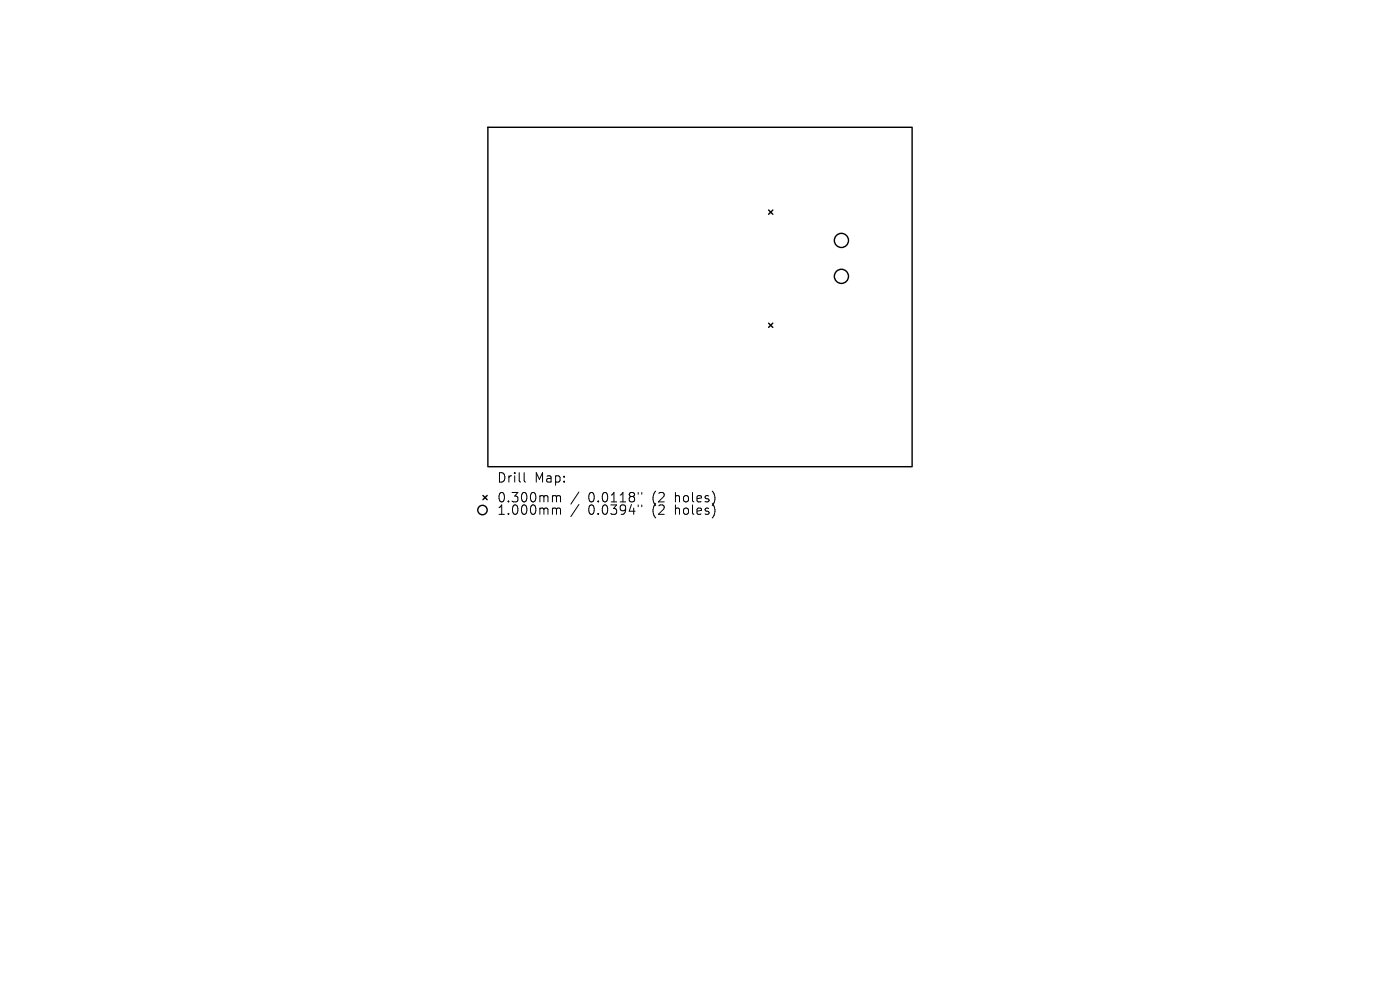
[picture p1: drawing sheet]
<svg xmlns="http://www.w3.org/2000/svg" width="297mm" height="210mm" viewBox="0 0 297 210" stroke-linecap="round" stroke-linejoin="round" font-family="sans-serif">
<defs><g id="words">
<g font-size="2.8">
<text x="105.4" y="102.7">Drill</text>
<text x="105.4" y="106.9">0.300mm</text>
<text x="113.4" y="102.7">Map:</text>
<text x="124.8" y="106.9">0.0118&quot;</text>
<text x="138.5" y="106.9">(2</text>
<text x="143.5" y="106.9">holes)</text>
<text x="105.4" y="109.5">1.000mm</text>
<text x="124.8" y="109.5">0.0394&quot;</text>
<text x="138.5" y="109.5">(2</text>
<text x="143.5" y="109.5">holes)</text>
</g>
</g></defs>
<g fill="none" stroke="#000" stroke-width=".3">
<path d="M103.5 27h90v72h-90zM163.1 44.6l.9 .9M164 44.6l-.9 .9M163.1 68.6l.9 .9M164 68.6l-.9 .9M102.5 105.1l.9 .9M103.4 105.1l-.9 .9"/>
<circle cx="178.5" cy="58.6" r="1.5"/>
<circle cx="178.5" cy="51" r="1.5"/>
<circle cx="102.4" cy="108.2" r="1"/>
</g>
<g fill="none" stroke="#000" stroke-width=".21">
<path d="M111.2 100.3v1.7l.3 .3M117.5 105.1h.3l.3 .3M117.5 107.8l.5 .1 .1 .2M118.1 105.4l.2-.3 .5 .1 .1 1.3M118.1 105.4v1.1M118.1 108.1v1M118.1 108.1l.2-.3 .5 .1 .1 1.2M122.8 104.4l-1.7 2.5M122.8 107l-1.7 2.6M135.4 104.5v.3M135.4 107.1v.4M136.1 104.5v.3"/>
<path d="M136.1 107.1v.4"/>
</g>
<use href="#words"/>
</svg>
